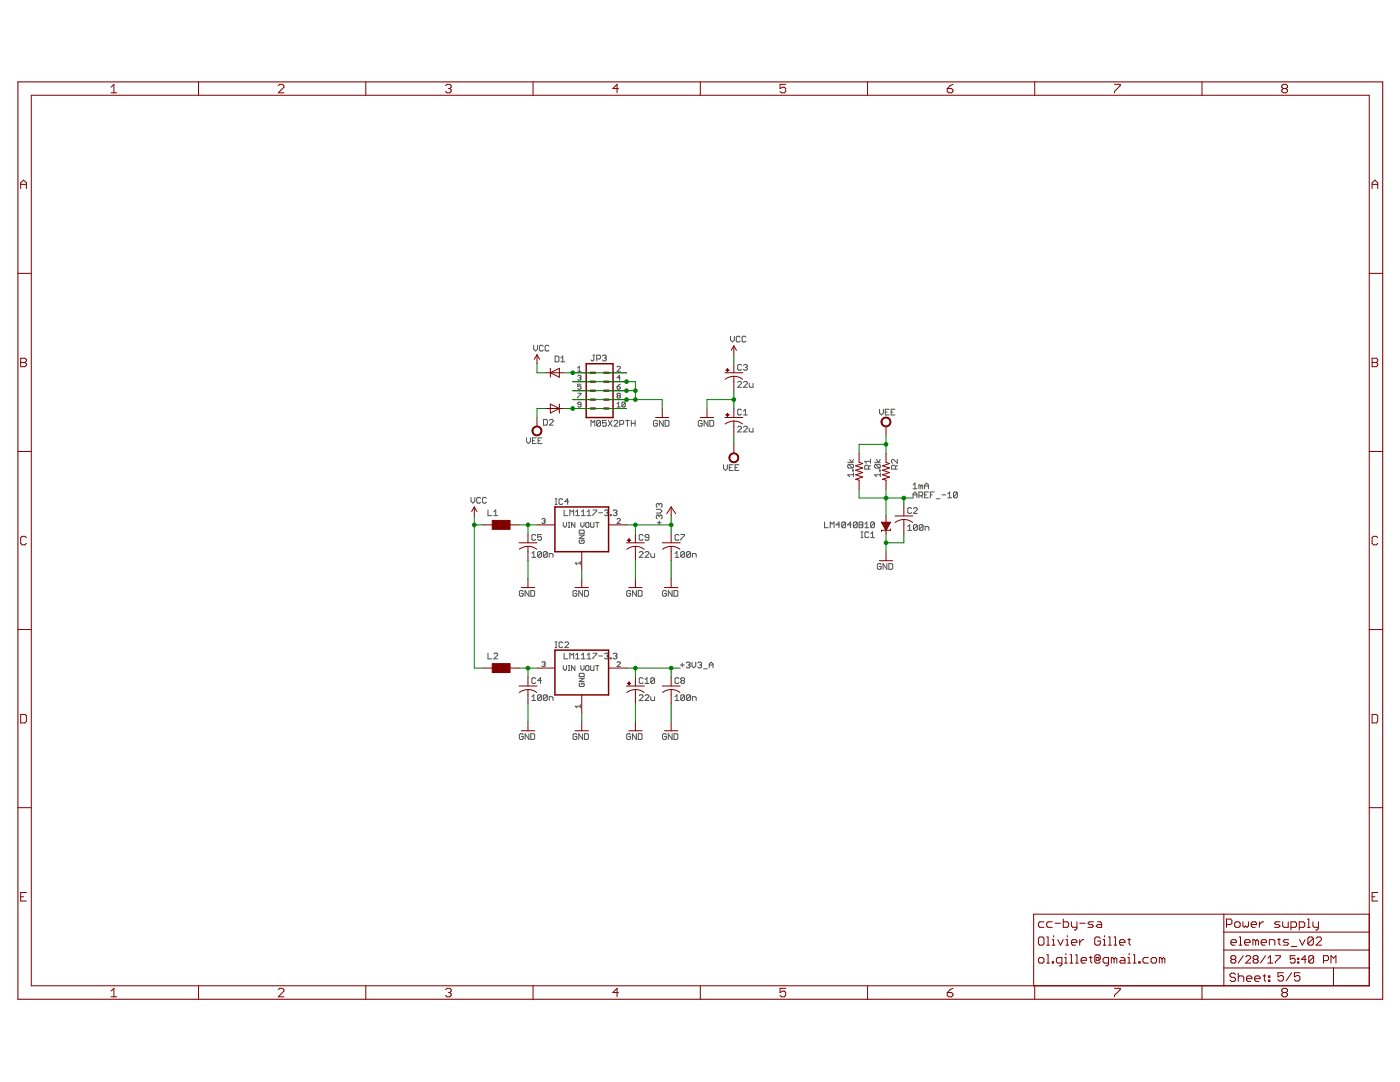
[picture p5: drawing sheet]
<svg xmlns="http://www.w3.org/2000/svg" width="279mm" height="216mm" viewBox="0 0 279 216" stroke-linecap="round" stroke-linejoin="round" font-family="sans-serif">
<g fill="none" stroke="#505050" stroke-width=".2">
<path d="M106.5 68.9v.8l.4 .3 .4-.3v-.8M108.4 69.1l-.2-.2h-.4l-.1 .2v.7l.1 .2h.4l.2-.2M109.6 69.1l-.2-.2h-.4l-.2 .2v.7l.2 .2h.4l.2-.2M110.8 71.1h.6l.1 .1v.8l-.1 .2h-.6zM111.9 72.2h.8M111.9 71.4l.4-.3v1.1M115.3 78.5h.7l-.7 .9M115.3 73.4l.3-.3v1M115.3 75.1l.2-.2h.3l.2 .2-.2 .3M115.3 74.1h.7M115.6 75.4h.2M115.8 75.4l.2 .1-.2 .4-.5-.2"/>
<path d="M116 76.7h-.7v.5l.5-.2 .2 .2v.3l-.2 .2h-.3l-.2-.2M118.3 70.9h.4M118.5 70.9v.9l-.2 .2-.4-.2M119.1 71.6h.6l.1-.2v-.3l-.1-.2h-.6v1.1M120.2 71.1l.2-.2h.4l.2 .2-.2 .3M120.6 71.4h.2M120.8 71.4l.2 .2-.2 .4h-.4l-.2-.2M123.1 77.2h.5l.2 .3-.2 .2h-.3zM123.1 73.3l.2-.2h.3l.2 .2v.1l-.7 .7h.7M123.3 79l-.2-.2 .2-.3 .5 .1-.2 .4M123.3 79l-.2 .1 .2 .3h.3l.2-.1-.2-.3M123.3 79h.3"/>
<path d="M123.8 76.7l-.7 .5M123.8 75.4h-.7l.5-.5v1M145.8 67.1v.8l.4 .3 .4-.3v-.8M147.2 76.3l.2-.2h.4l.2 .2v.2l-.8 .8h.8M147.7 67.3l-.2-.2h-.4l-.2 .2v.8l.2 .1h.4l.2-.1M148 72.9l-.2-.2h-.4l-.2 .2v.8l.2 .2h.4l.2-.2M148.4 76.3l.2-.2h.3l.2 .2v.2l-.7 .8h.7M148.4 72.9l.2-.2h.3l.2 .2-.2 .4M148.8 73.3h.1M148.9 67.3l-.2-.2h-.4l-.2 .2v.8l.2 .1h.4l.2-.1M148.9 73.3l.2 .2-.2 .4h-.3l-.2-.2M149.5 76.5v.6l.2 .2h.6v-.8"/>
<path d="M94 99.3v.7l.4 .4 .4-.4v-.7M95.9 99.4l-.2-.1h-.4l-.2 .1v.8l.2 .2h.4l.2-.2M97.1 99.4l-.2-.1h-.4l-.2 .1v.8l.2 .2h.4l.2-.2M105.1 87.4v.7l.4 .4 .4-.4v-.7M106.3 87.9h.3M107 87.4h-.7v1.1h.7M107.4 87.9h.4M108.2 87.4h-.8v1.1h.8M108.5 83.7h.6l.1 .2v.7l-.1 .2h-.6zM109.6 83.9l.2-.2h.4l.2 .2v.2l-.8 .7h.8M110.8 99.5h.4M111 99.5v1.1"/>
<path d="M112.3 99.7l-.2-.2h-.3l-.2 .2v.8l.2 .1h.3l.2-.1M116 80.7h-.5l-.2-.1 .2-.4h.3l.2 .2v.7l-.2 .1-.5-.1M117.9 85v-1.1l.4 .4 .4-.4v1.1M119.8 84.1v.8l-.1 .1h-.4l-.2-.1M119.8 84.1l-.1-.2h-.4l-.2 .2v.8M119.8 84.1l-.7 .8M121 83.9h-.8v.6l.4-.2 .4 .2v.4l-.2 .1h-.4l-.2-.1M121.4 83.9l.8 1.1M122.2 83.9l-.8 1.1M122.5 84.1l.2-.2h.4l.2 .2v.2l-.8 .7h.8M123.1 80.6l.4-.4v1M123.1 81.2h.7"/>
<path d="M123.7 84.7h.6l.2-.2v-.4l-.2-.2h-.6v1.1M124.8 80.4v.7l-.2 .1-.5-.1M124.8 80.4l-.2-.2h-.3l-.2 .2v.7M124.8 80.4l-.7 .7M124.8 83.9h.8M125.2 83.9v1.1M126 84.5h.7M126 83.9v1.1M126.7 83.9v1.1M131.2 84.1l-.2-.2h-.4l-.2 .2v.8l.2 .1h.4l.2-.1v-.4h-.4M132.4 83.9v1.1l-.8-1.1v1.1M132.7 83.9h.6l.2 .2v.8l-.2 .1h-.6z"/>
<path d="M140.1 84.1l-.2-.2h-.3l-.2 .2v.8l.2 .1h.3l.2-.1v-.4h-.4M141.3 83.9v1.1l-.8-1.1v1.1M141.7 83.9h.5l.2 .2v.8l-.2 .1h-.5zM144.4 92.7v.8l.4 .4 .4-.4v-.8M145.5 93.3h.4M146.3 92.7h-.8v1.2h.8M146.7 93.3h.4M147.2 85.2l.2-.2h.4l.2 .2v.2l-.8 .8h.8M147.5 92.7h-.8v1.2h.8M148 81.9l-.2-.2h-.4l-.2 .2v.7l.2 .2h.4l.2-.2M148.4 82.8h.7M148.4 85.2l.2-.2h.3l.2 .2v.2l-.7 .8h.7"/>
<path d="M148.4 82l.4-.3v1.1M149.5 85.4v.6l.2 .2h.6v-.8M169.2 92.2h1.1M169.4 92.6l-.2 .2v.4l.2 .2h.7M169.4 92.6h.7l.2 .2v.4l-.2 .2M169.4 92.6l.7 .8M169.6 91.7l.3 .5 .4-.5M170.1 93.8h.2v.2h-.2zM170.3 94.7h-1.1l.4 .4M170.3 94.4v.7M173.3 93.6v-.6l-.2-.2h-.3l-.2 .2v.6h1.1M173.7 92.8l-.4 .4"/>
<path d="M173.7 92.1h-1.1l.4 .3M173.7 91.7v.7M174.5 92.2h1.2M174.7 92.6l-.2 .2v.4l.2 .2h.8M174.7 92.6h.8l.2 .2v.4l-.2 .2M174.7 92.6l.8 .8M174.9 91.7l.4 .5 .4-.5M175.5 93.8h.2v.2h-.2zM175.5 81.7v.7l.4 .4 .4-.4v-.7M175.7 94.7h-1.2l.4 .4M175.7 94.4v.7M176.7 82.2h.4"/>
<path d="M177.4 81.7h-.7v1.1h.7M177.8 82.2h.4M178.6 81.7h-.8v1.1h.8M178.7 93.6v-.6l-.2-.2h-.4l-.2 .2v.6h1.2M179.1 91.7v.7l-.8-.7h-.2l-.2 .2v.3l.2 .2M179.1 92.8l-.4 .4M182.2 96.8l.4-.4v1.1M182.2 97.5h.8M182.2 99.3v-.7l.4-.4 .4 .4v.7M182.2 98.7h.8M183.4 98.9h.6l.1-.2v-.3l-.1-.2h-.6v1.1M183.8 97l-.4-.2v.7"/>
<path d="M183.8 97v.5M183.8 97l.2-.2 .1 .2v.5M183.8 98.9l.3 .4M184.5 97.5v-.7l.4-.4 .4 .4v.7M184.5 97h.8M184.5 98.7h.4M185.3 98.2h-.8v1.1h.8M185.7 98.7h.4M186.5 98.2h-.8v1.1M186.8 99.5h.8M188 98.7h.7M189.1 98.6l.4-.4v1.1"/>
<path d="M189.1 99.3h.8M191.1 98.4l-.2-.2h-.4l-.2 .2v.7M191.1 98.4v.7l-.2 .2h-.4l-.2-.2M191.1 98.4l-.8 .7M97.4 101.7v1.2h.7M98.6 102.9h.7M98.6 102.1l.3-.4v1.2M104.4 118l-.2-.2h-.4l-.1 .2v.8l.1 .2h.4l.2-.2v-.4h-.4M105.6 117.8v1.2l-.8-1.2v1.2M105.9 117.8h.6l.2 .2v.8l-.2 .2h-.6zM106.2 111.2h.7M106.2 110.4l.3-.3v1.1"/>
<path d="M106.9 106.8l-.2-.1h-.4l-.1 .1v.8l.1 .2h.4l.2-.2M108.1 110.3v.7l-.2 .2h-.4l-.2-.2M108.1 110.3l-.2-.2h-.4l-.2 .2v.7M108.1 106.7h-.8v.5l.4-.2 .4 .2v.4l-.2 .2h-.4l-.2-.2M108.1 110.3l-.8 .7M108.1 103.6l.2-.1h.3l.2 .1-.2 .3M108.5 103.9h.1M108.6 103.9l.2 .2-.2 .3h-.3l-.2-.1M109.2 110.3v.7l-.2 .2h-.4l-.2-.2M109.2 110.3l-.2-.2h-.4l-.2 .2v.7M109.2 110.3l-.8 .7M109.6 111.2v-.8h.6l.2 .2v.6"/>
<path d="M110.8 100.6h.4M112.4 104.2v.7l.4 .3 .3-.3v-.7M112.6 101.8v1.1h.7M113.4 105.2h.3M113.4 104.2h.3M113.5 100.1h-.8l.6-.6v1.1M113.6 104.2v1M113.7 102.9v-1.1l.4 .3 .4-.3v1.1M114.7 104.2v1l-.6-1v1M114.9 102.9h.7M114.9 102.1l.4-.3v1.1M115.1 118l-.2-.2h-.3l-.2 .2v.8l.2 .2h.3l.2-.2v-.4h-.4"/>
<path d="M115.6 106.8h1l-1 .6h1M115.8 107.8l-.2 .1v.3l.2 .2h.6l.2-.2v-.3l-.2-.1h-.3v.3M115.8 105.8h.6l.2 .1v.5h-1v-.5zM115.8 112.4h-1l.3 .3M115.8 112v.7M115.9 104.2v.7l.3 .3 .4-.3v-.7M116 102.9h.8M116 102.1l.4-.3v1.1M116.3 117.8v1.2l-.8-1.2v1.2M116.7 117.8h.5l.2 .2v.8l-.2 .2h-.5zM116.9 104.4l.2-.2h.3l.1 .2v.7l-.1 .1-.5-.1zM117.2 102.9h.7"/>
<path d="M117.2 102.1l.4-.3v1.1M117.9 104.2v.9l.1 .1 .5-.1v-.9M118.3 101.8h.8v.2l-.8 .7v.2M118.9 104.2h.6M119.2 104.2v1M119.5 102.3h.7M120.6 102l.2-.2h.4l.2 .2-.2 .3M121 102.3h.2M121.2 102.3l.2 .2-.2 .4h-.4l-.2-.2M121.8 102.7h.2v.2h-.2zM122.4 102l.2-.2h.3l.2 .2-.2 .3M122.7 102.3h.2"/>
<path d="M122.9 102.3l.2 .2-.2 .4h-.3l-.2-.2M123.1 103.6l.2-.1h.3l.2 .1-.7 .8h.7M125.8 118l-.2-.2h-.3l-.2 .2v.8l.2 .2h.3l.2-.2v-.4h-.3M127 117.8v1.2l-.8-1.2v1.2M127.4 117.8h.6l.1 .2v.8l-.1 .2h-.6zM127.6 110.3l.2-.2h.3l.2 .2v.1l-.7 .8h.7M128.3 106.8l-.2-.1h-.3l-.2 .1v.8l.2 .2h.3l.2-.2M128.7 110.3l.2-.2h.4l.2 .2v.1l-.8 .8h.8M129.5 107.2h-.6l-.2-.2 .2-.3h.4l.2 .1v.8l-.2 .2h-.4l-.2-.2M129.9 110.4v.6l.2 .2h.5v-.8M131 101.6h.7l.4 .4-.4 .4h-.7M131.2 104.3h.7"/>
<path d="M131.6 100.6v.2M131.6 103v.1M131.6 103.9v.8M131.6 103l-.2-.2-.4 .2v.3l.2 .2M131.6 100.6l-.2-.1-.4 .1v.4l.2 .2M131.6 103l.1-.2 .4 .2v.3l-.2 .2M131.6 100.6l.1-.1 .4 .1v.4l-.2 .2M133 118l-.2-.2h-.4l-.2 .2v.8l.2 .2h.4l.2-.2v-.4h-.4M134.1 117.8v1.2l-.7-1.2v1.2M134.5 117.8h.6l.2 .2v.8l-.2 .2h-.6zM134.7 111.2h.8M134.7 110.4l.4-.3v1.1"/>
<path d="M135.5 106.8l-.2-.1h-.4l-.2 .1v.8l.2 .2h.4l.2-.2M135.9 106.7h.7v.1l-.7 .8v.2M136.6 110.3v.7l-.2 .2h-.3l-.2-.2M136.6 110.3l-.2-.2h-.3l-.2 .2v.7M136.6 110.3l-.7 .7M137.8 110.3v.7l-.2 .2h-.4l-.2-.2M137.8 110.3l-.2-.2h-.4l-.2 .2v.7M137.8 110.3l-.8 .7M138.2 111.2v-.8h.5l.2 .2v.6M164.5 104.2v1.1h.8M165.7 105.3v-1.1l.4 .3 .4-.3v1.1M167.6 104.7h-.7l.5-.5v1.1"/>
<path d="M168.8 104.4v.7l-.2 .2h-.4l-.2-.2M168.8 104.4l-.2-.2h-.4l-.2 .2v.7M168.8 104.4l-.8 .7M169.9 104.7h-.8l.6-.5v1.1M171.1 104.4v.7l-.2 .2h-.4l-.2-.2M171.1 104.4l-.2-.2h-.4l-.2 .2v.7M171.1 104.4l-.8 .7M171.4 104.2h.6l.2 .2-.2 .3 .2 .4-.2 .2h-.6zM171.4 104.7h.6M171.8 107.3h.4M171.8 106.1h.4M172 106.1v1.2"/>
<path d="M172.6 105.3h.8M172.6 104.5l.4-.3v1.1M173.4 106.3l-.2-.2h-.4l-.2 .2v.8l.2 .2h.4l.2-.2M173.8 107.3h.7M173.8 106.5l.3-.4v1.2M174.5 104.4v.7l-.2 .2h-.4l-.1-.2M174.5 104.4l-.2-.2h-.4l-.1 .2v.7M174.5 104.4l-.7 .7M175.9 112.6l-.2-.1h-.4l-.2 .1v.8l.2 .2h.4l.2-.2v-.4h-.4M177 112.5v1.1l-.8-1.1v1.1M177.4 112.5h.6l.2 .1v.8l-.2 .2h-.6zM181.2 105.1l.3-.4v1.1"/>
<path d="M181.2 105.8h.7M181.9 101.5l-.2-.2h-.3l-.2 .2v.8l.2 .1h.3l.2-.1M182.3 101.5l.2-.2h.4l.2 .2v.2l-.8 .7h.8M183.1 104.9v.7l-.2 .2h-.4l-.2-.2M183.1 104.9l-.2-.2h-.4l-.2 .2v.7M183.1 104.9l-.8 .7M184.2 104.9v.7l-.2 .2h-.4l-.1-.2M184.2 104.9l-.2-.2h-.4l-.1 .2v.7M184.2 104.9l-.7 .7M184.6 105.8v-.7h.6l.2 .2v.5M97.4 130.3v1.2h.7M98.6 130.5l.1-.2h.4l.2 .2v.2l-.7 .8h.7"/>
<path d="M106.2 139l.3-.4v1.2M106.2 139.8h.7M106.9 135.4l-.2-.2h-.4l-.1 .2v.8l.1 .2h.4l.2-.2M108.1 138.8l-.2-.2h-.4l-.2 .2v.8M108.1 138.8v.8l-.2 .2h-.4l-.2-.2M108.1 138.8l-.8 .8M108.1 135.8h-.8l.6-.6v1.2M108.1 132.2l.5-.2 .2 .2-.2 .3M108.5 132.5h.1M108.6 132.5l.2 .2-.2 .3h-.3l-.2-.2M109.2 138.8v.8l-.2 .2h-.4l-.2-.2M109.2 138.8l-.2-.2h-.4l-.2 .2v.8"/>
<path d="M109.2 138.8l-.8 .8M109.6 139.8v-.8h.6l.2 .2v.6M110.8 129.2h.4M110.8 128.1h.4M111 128.1v1.1M112.3 128.3l-.2-.2h-.3l-.2 .2v.7l.2 .2h.3l.2-.2M112.4 132.8v.7l.4 .3 .3-.3v-.7M112.6 130.3v1.2h.7M112.7 128.3l.2-.2h.4l.2 .2v.2l-.8 .7h.8M113.4 133.8h.3M113.4 132.8h.3M113.6 132.8v1"/>
<path d="M113.7 131.5v-1.2l.4 .4 .4-.4v1.2M114.7 132.8v1l-.6-1v1M114.9 130.7l.4-.4v1.2M114.9 131.5h.7M115.6 135.3h1l-1 .7h1M115.8 134.3h.6l.2 .2v.5h-1v-.5zM115.8 136.3l-.2 .2v.3l.2 .2h.6l.2-.2v-.3l-.2-.2h-.3v.4M115.9 132.8v.7l.3 .3 .4-.3v-.7M116 130.7l.4-.4v1.2M116 131.5h.8M117.1 132.8h.3l.1 .2v.6l-.1 .2-.5-.2v-.6zM117.2 130.7l.4-.4v1.2"/>
<path d="M117.2 131.5h.7M117.9 132.8v.8l.1 .2 .5-.2v-.8M118.3 130.3h.8v.2l-.8 .8v.2M118.9 132.8h.6M119.2 132.8v1M119.5 130.9h.7M120.6 130.5l.2-.2h.4l.2 .2-.2 .4M121 130.9h.2M121.2 130.9l.2 .2-.2 .4h-.4l-.2-.2M121.8 131.3h.2v.2h-.2zM122.4 130.5l.2-.2h.3l.2 .2-.2 .4M122.7 130.9h.2"/>
<path d="M122.9 130.9l.2 .2-.2 .4h-.3l-.2-.2M123.1 132.2l.2-.2 .5 .2v.2l-.7 .6h.7M127.6 138.8l.2-.2h.3l.2 .2v.2l-.7 .8h.7M128.3 135.4l-.2-.2h-.3l-.2 .2v.8l.2 .2h.3l.2-.2M128.7 138.8l.2-.2h.4l.2 .2v.2l-.8 .8h.8M128.7 136.4h.8M128.7 135.6l.4-.4v1.2M129.9 139v.6l.2 .2h.5v-.8M130.6 135.4l-.1-.2h-.4l-.2 .2v.8M130.6 135.4v.8l-.1 .2h-.4l-.2-.2M130.6 135.4l-.7 .8M134.7 139l.4-.4v1.2"/>
<path d="M134.7 139.8h.8M135.5 135.4l-.2-.2h-.4l-.2 .2v.8l.2 .2h.4l.2-.2M135.8 132.7h.7M136.1 135.8l-.2-.2 .2-.4h.3l.2 .2-.2 .4M136.1 135.8l-.2 .2 .2 .4h.3l.2-.2-.2-.4M136.1 135.8h.3M136.2 132.3v.8M136.6 138.8l-.2-.2h-.3l-.2 .2v.8M136.6 138.8l-.7 .8M136.6 138.8v.8l-.2 .2h-.3l-.2-.2M136.9 132.3l.2-.2h.4l.2 .2-.2 .4M137.3 132.7h.2"/>
<path d="M137.5 132.7l.2 .2-.2 .4h-.4l-.2-.2M137.8 138.8v.8l-.2 .2h-.4l-.2-.2M137.8 138.8l-.2-.2h-.4l-.2 .2v.8M137.8 138.8l-.8 .8M138.1 132.1v.8l.4 .4 .4-.4v-.8M138.2 139.8v-.8h.5l.2 .2v.6M139.3 132.3l.1-.2h.4l.2 .2-.2 .4M139.6 132.7h.2M139.8 132.7l.2 .2-.2 .4h-.4l-.1-.2M140.4 133.5h.8M141.5 132.7h.8M141.5 133.3v-.8l.4-.4 .4 .4v.8"/>
<path d="M104.4 146.6l-.2-.2h-.4l-.1 .2v.8l.1 .2h.4l.2-.2v-.4h-.4M105.6 146.4v1.2l-.8-1.2v1.2M105.9 146.4h.6l.2 .2v.8l-.2 .2h-.6zM115.1 146.6l-.2-.2h-.3l-.2 .2v.8l.2 .2h.3l.2-.2v-.4h-.4M115.8 140.6v.6M115.8 140.9h-1l.3 .3M116.3 146.4v1.2l-.8-1.2v1.2M116.7 146.4h.5l.2 .2v.8l-.2 .2h-.5zM125.8 146.6l-.2-.2h-.3l-.2 .2v.8l.2 .2h.3l.2-.2v-.4h-.3M127 146.4v1.2l-.8-1.2v1.2M127.4 146.4h.6l.1 .2v.8l-.1 .2h-.6zM133 146.6l-.2-.2h-.4l-.2 .2v.8l.2 .2h.4l.2-.2v-.4h-.4"/>
<path d="M134.1 146.4v1.2l-.7-1.2v1.2M134.5 146.4h.6l.2 .2v.8l-.2 .2h-.6z"/>
</g>
<g fill="none" stroke="#800000" stroke-width=".2">
<path d="M6.2 19h267.1v177.7h-267.1zM22.2 17.4l.5-.6v1.7M22.2 18.5h1.1M39.6 16.3v2.7M55.5 17.1l.3-.3h.6l.3 .3v.3l-1.2 1.1h1.2M73 16.3v2.7M88.9 17.1l.3-.3h.6l.2 .3v.3l-.2 .3M89.5 17.7h.3M89.8 17.7l.2 .2v.3l-.2 .3h-.6l-.3-.3M106.4 16.3v2.7M123.4 17.7h-1.1l.8-.9v1.7M139.8 16.3v2.7"/>
<path d="M156.8 16.8h-1.1v.9l.5-.3h.3l.3 .3v.5l-.3 .3h-.5l-.3-.3M173.1 16.3v2.7M189 17.7h.9l.3 .2v.3l-.3 .3h-.6l-.3-.3zM190.2 16.8l-.6 .3-.6 .6M206.5 16.3v2.7M222.4 16.8h1.2v.3l-1.2 1.1v.3M239.9 16.3v2.7M256.1 17.7l-.3-.3v-.3l.3-.3h.5l.3 .3v.3l-.3 .3M256.1 17.7l-.3 .2v.3l.3 .3h.5l.3-.3v-.3l-.3-.2M256.1 17.7h.5M4.1 37.6v-1.1l.6-.6 .6 .6v1.1M4.1 36.8h1.2"/>
<path d="M273.8 36.8h1.2M273.8 37.6v-1.1l.6-.6 .6 .6v1.1M3.6 54.5h2.6M273.3 54.5h2.6M4.1 71.5h.9l.3 .3v.2l-.3 .3 .3 .3v.3l-.3 .3h-.9zM4.1 72.3h.9M107.2 70.8l.5 .9M107.2 70.8l-.6 .9M107.2 70.8v1.8M108.9 74.4h3.6M109.8 74.4l1.8-.9v1.8zM109.8 73.5v1.8"/>
<path d="M114.3 74.4h3.6M114.3 79.7h3.6M114.3 78h3.6M114.3 76.2h3.6M121.5 74.4h3.5M121.5 79.7h3.5M121.5 78h3.5M121.5 76.2h3.5M144.7 74.4h3.6M146.5 75.1a2.81 2.81 0 0 1 1.7 .6M146.5 75.1l-1 .1-.8 .5M146.5 69v1.8"/>
<path d="M146.5 72.6v1.8M146.5 75.1v2.9M146.5 69l.5 .9M146.5 69l-.6 .9M273.8 71.5h.9l.3 .3v.2l-.3 .3 .3 .3v.3l-.3 .3h-.9zM273.8 72.3h.9M3.6 90.1h2.6M107.2 83.3v1.8M108.9 81.5h3.6M109.8 80.6l1.8 .9-1.8 .9zM111.6 80.6v1.8M114.3 81.5h3.6"/>
<path d="M121.5 81.5h3.5M130.8 83.3h2.7M132.2 81.5v1.8M139.8 83.3h2.6M141.1 81.5v1.8M144.7 83.3h3.6M146.5 84a2.81 2.81 0 0 1 1.7 .6M146.5 84l-1 .2-.8 .4M146.5 81.5v1.8M146.5 84v2.9M146.5 88.7v1.7M171.4 90.4v1.8l.8 .3-1.4 .4 1.4 .5-1.4 .4 1.4 .5-1.4 .4 1.4 .5-1.4 .4 .6 .2v1.8"/>
<path d="M176.8 85.1v1.8M176.8 90.4v1.8l.7 .3-1.4 .4 1.4 .5-1.4 .4 1.4 .5-1.4 .4 1.4 .5-1.4 .4 .7 .2v1.8M273.3 90.1h2.6M5.3 107.3l-.3-.3h-.6l-.3 .3v1.1l.3 .3h.6l.3-.3M94.7 101.2l.5 .9M94.7 101.2l-.6 .9M94.7 101.2v1.8M96.4 104.7h1.8M101.8 104.7h1.8M103.6 108.3h3.6M104 117.2h2.7M105.4 109a2.81 2.81 0 0 1 1.7 .6"/>
<path d="M105.4 109l-.9 .2-.9 .4M105.4 106.5v1.8M105.4 109v2.9M105.4 115.4v1.8M107.2 104.7h3.5M114.7 117.2h2.7M116.1 110.1v3.6M116.1 115.4v1.8M121.5 104.7h3.5M125 108.3h3.6M125.5 117.2h2.6M126.8 109a2.81 2.81 0 0 1 1.8 .6"/>
<path d="M126.8 109l-.9 .2-.8 .4M126.8 106.5v1.8M126.8 109v2.9M126.8 115.4v1.8M132.2 108.3h3.5M132.6 117.2h2.7M133.9 109a2.81 2.81 0 0 1 1.8 .6M133.9 109l-.9 .2-.8 .4M133.9 101.2v1.8M133.9 106.5v1.8M133.9 109v2.9M133.9 115.4v1.8"/>
<path d="M133.9 101.2l1 1.3M133.9 101.2l-.8 1.3M175.5 111.9h2.7M175.9 104.2h1.8l-.9 1.6zM176 104.3h1.7M176.1 104.5h1.5M176.1 104.6h1.4M176.2 104.8h1.2M176.3 104.9h1M176.4 105.1h.8M176.5 105.2h.7M176.6 105.3h.5"/>
<path d="M176.6 105.5h.4M176.7 105.6h.2M176.8 105.8h.1M176.8 103v3.5M176.8 110.1v1.8M177.7 105.5v.3h-1.8v.3M178.6 103h3.6M180.4 103.7a2.81 2.81 0 0 1 1.7 .5M180.4 103.7l-.9 .1-.9 .4M180.4 101.2v1.8M180.4 103.7v2.8M275 107.3l-.3-.3h-.6l-.3 .3v1.1l.3 .3h.6l.3-.3"/>
<path d="M3.6 125.6h2.6M96.4 133.3h1.8M101.8 133.3h1.8M103.6 136.9h3.6M105.4 137.6a2.81 2.81 0 0 1 1.7 .6M105.4 137.6l-.9 .2-.9 .4M105.4 135.1v1.8M105.4 137.6v2.9M107.2 133.3h3.5M116.1 138.7v3.5M121.5 133.3h3.5M125 136.9h3.6"/>
<path d="M126.8 137.6a2.81 2.81 0 0 1 1.8 .6M126.8 137.6l-.9 .2-.8 .4M126.8 135.1v1.8M126.8 137.6v2.9M132.2 136.9h3.5M133.9 137.6a2.81 2.81 0 0 1 1.8 .6M133.9 137.6l-.9 .2-.8 .4M133.9 135.1v1.8M133.9 137.6v2.9M273.3 125.6h2.6M4.1 142.6h.9l.3 .2v1.2l-.3 .3h-.9zM104 145.8h2.7"/>
<path d="M105.4 144v1.8M114.7 145.8h2.7M116.1 144v1.8M125.5 145.8h2.6M126.8 144v1.8M132.6 145.8h2.7M133.9 144v1.8M273.8 142.6h.9l.3 .2v1.2l-.3 .3h-.9zM3.6 161.2h2.6M4.1 178.9h.6M5.3 178.1h-1.2v1.7h1.2M273.3 161.2h2.6"/>
<path d="M273.8 178.9h.6M275 178.1h-1.2v1.7h1.2M22.2 197.8l.5-.6v1.7M22.2 198.9h1.1M39.6 196.7v2.7M55.5 197.5l.3-.3h.6l.3 .3v.3l-1.2 1.1h1.2M73 196.7v2.7M88.9 197.5l.3-.3h.6l.2 .3v.3l-.2 .3M89.5 198.1h.3M89.8 198.1l.2 .2v.3l-.2 .3h-.6l-.3-.3M106.4 196.7v2.7M123.4 198.1h-1.1l.8-.9v1.7"/>
<path d="M139.8 196.7v2.7M156.8 197.2h-1.1v.9l.8-.3 .3 .3v.5l-.3 .3h-.5l-.3-.3M173.1 196.7v2.7M189 198.1h.9l.3 .2v.3l-.3 .3h-.6l-.3-.3zM190.2 197.2l-.6 .3-.6 .6M206.5 196.7v2.7M207.5 187h.6l.2 .2v1.1l-.2 .3h-.6l-.3-.3v-1.1zM207.5 191.1h.6l.2 .2v.6l-.2 .3h-.6l-.3-.3v-.6zM208.3 183.9h-.8l-.3 .3v.6l.3 .2h.8M208.9 187h.3v1.6M208.9 188.6h.5M208.9 190.5h.3v1.7"/>
<path d="M208.9 192.2h.5M210 183.9h-.8l-.3 .3v.6l.3 .2h.8M210 188.6h.5M210 187.5h.3v1.1M210 191.9h.3v.3h-.3zM210.3 186.7v.3M210.5 184.2h1.1M211.1 187.5l.5 1.1 .6-1.1M211.9 192.2h-.8l-.3-.3v-.6l.3-.2h.8v1.3l-.3 .3h-.2M212.2 183.4v1.6h.8l.3-.2v-.6l-.3-.3h-.8M212.5 192.2h.5M212.5 191.1h.2v1.1"/>
<path d="M212.7 188.6h.6M212.7 187.5h.3v1.1M212.7 190.2v.3M213 186.7v.3M213.6 190.5h.2v1.7M213.6 192.2h.5M213.8 183.9v.9l.3 .2h.8M213.8 188h1.1v-.2l-.2-.3h-.6l-.3 .3v.5l.3 .3h.6M214.7 190.5h.2v1.7M214.7 192.2h.5M214.9 183.9v1.4l-.2 .3h-.3M215.5 184.2h1.1"/>
<path d="M215.5 187.5v1.1M215.8 191.6h1.1v-.3l-.3-.2h-.6l-.2 .2v.6l.2 .3h.6M216.3 187.5h-.3l-.5 .5M217.4 191.1h.6M217.7 190.8v1.1l.3 .3M218.2 183.9h-.8l-.3 .3 .3 .3h.6l.2 .3-.2 .2h-.9M218.8 191.1h.5v.5h-.5zM219 183.9h.6l.3 .3v.8h-.9l-.2-.2 .2-.3h.9M219.3 191.6l.3-.3v-.5l-.3-.3h-.5l-.3 .3v1.1l.3 .3h.5l.3-.3M219.6 187.2l-.3-.2h-.5l-.3 .2v1.1l.3 .3h.5l.3-.3v-.5h-.6M220.1 188.6h.6M220.1 187.5h.3v1.1"/>
<path d="M220.4 186.7v.3M221.2 187h.3v1.6M221.2 188.6h.6M221.2 192.2h-.8l-.3-.3v-.6l.3-.2h.8v1.3l-.2 .3h-.3M222.3 187h.3v1.6M222.3 188.6h.6M222.3 191.3l-.2-.2h-.3v1.1M222.3 191.3l.3-.2 .3 .2v.9M222.3 191.3v.9M222.4 197.2h1.2v.3l-1.2 1.1v.3M223.4 188h1.1v-.2l-.3-.3h-.5l-.3 .3v.5l.3 .3h.5M223.7 191.1h.5l.3 .2v.9h-.8l-.3-.3 .3-.3h.8"/>
<path d="M225.1 187.5h.5M225.1 191.1h.2v1.1M225.1 192.2h.5M225.3 187.2v1.1l.3 .3M225.3 190.2v.3M226.2 192.2h.5M226.2 190.5h.2v1.7M227.3 191.9h.2v.3h-.2zM229.2 191.1h-.8l-.3 .2v.6l.3 .3h.8M230 191.1h.5l.3 .2v.6l-.3 .3h-.5l-.3-.3v-.6zM231.9 191.3l-.3-.2h-.2v1.1M231.9 191.3v.9"/>
<path d="M231.9 191.3l.3-.2 .3 .2v.9M239.9 196.7v2.7M244.2 193.1h29.1M244.2 182.4v14.3M244.2 189.6h29.1M244.2 186h29.1M244.8 184.5h.8l.3-.3v-.5l-.3-.3h-.8v1.6M245.7 188h1v-.2l-.2-.3h-.6l-.2 .3v.5l.2 .3h.6M245.9 191.4l-.3 .3v.2l.3 .3h.5l.2-.3v-.2l-.2-.3M245.9 191.4l-.3-.2v-.3l.3-.2h.5l.2 .2v.3l-.2 .2M245.9 191.4h.5M246.6 194.5l-.3-.3h-.6l-.2 .3v.2l.2 .3h.6l.3 .3v.3l-.3 .2h-.6l-.2-.2"/>
<path d="M246.7 183.9h.5l.3 .3v.6l-.3 .2h-.5l-.3-.2v-.6zM247.1 195l.3-.3h.5l.3 .3v.8M247.1 194.2v1.6M247.3 187h.3v1.6M247.3 188.6h.5M248.1 183.9v.9l.2 .2 .3-.2 .3 .2 .3-.2v-.9M248.1 190.7l-1 1.5M248.4 188h1.1v-.2l-.3-.3h-.5l-.3 .3v.5l.3 .3h.5M248.6 190.9l.3-.2h.4l.3 .2v.3l-1 1h1M248.8 195.3h1.1v-.3l-.3-.3h-.6l-.2 .3v.6l.2 .2h.6M249.7 184.5h1.1v-.3l-.3-.3h-.5l-.3 .3v.6l.3 .2h.5M250.3 191.4l-.2 .3v.2l.2 .3h.5l.3-.3v-.2l-.3-.3"/>
<path d="M250.3 191.4l-.2-.2v-.3l.2-.2h.5l.3 .2v.3l-.3 .2M250.3 191.4h.5M250.4 195.3h1.1v-.3l-.3-.3h-.5l-.3 .3v.6l.3 .2h.5M250.6 187.8l-.3-.3h-.3v1.1M250.6 187.8v.8M250.6 187.8l.3-.3 .2 .3v.8M251.3 183.9v1.1M251.7 188h1.1v-.2l-.3-.3h-.5l-.3 .3v.5l.3 .3h.5M252.1 194.7h.5M252.2 183.9h-.3l-.6 .6M252.3 194.5v1.1l.3 .2M252.6 190.7l-1 1.5"/>
<path d="M253 192.2h1M253 191.2l.5-.5v1.5M253.2 194.7h.2v.3h-.2zM253.2 195.6h.2v.2h-.2zM253.3 188.6v-1.1h.8l.3 .3v.8M254.5 190.7h1v.2l-1 1v.3M255 187.5h.5M255.2 187.2v1.1l.3 .3M255.5 183.9h-.9l-.2 .3 .2 .3h.6l.3 .3-.3 .2h-.8M256 183.9v.9l.3 .2h.8v-1.1M256.1 198.1l-.3 .2v.3l.3 .3h.5l.3-.3v-.3l-.3-.2M256.1 198.1l-.3-.3v-.3l.3-.3h.5l.3 .3v.3l-.3 .3"/>
<path d="M256.1 198.1h.5M256.1 194.1h-1.1v.8l.6-.3h.3l.2 .3v.6l-.2 .2h-.6l-.3-.2M257.2 187.5h-.9l-.2 .3 .2 .2h.6l.3 .3-.3 .3h-.8M257.6 185h.9l.2-.2v-.6l-.2-.3h-.9v1.7M257.7 188.9h1.1M257.8 194.1l-1.1 1.6M258.5 190.7h-1v.7l.5-.2h.2l.3 .2v.5l-.3 .3h-.5l-.2-.3M259 191.9h.2v.3h-.2zM259 191.2h.2v.2h-.2zM259.3 185h.8l.3-.2v-.6l-.3-.3h-.8v1.7M259.4 187.5l.5 1.1 .6-1.1M259.4 194.1h-1.1v.8l.6-.3h.2l.3 .3v.6l-.3 .2h-.5l-.3-.2"/>
<path d="M260.7 191.4h-1l.8-.7v1.5M260.9 185h.6M260.9 183.4h.3v1.6M262 183.9v.9l.3 .2h.8M262.1 187.2l-.3-.2h-.5l-.3 .2v1.1M262.1 187.2v1.1l-.3 .3h-.5l-.3-.3M262.1 187.2l-1.1 1.1M262.2 190.9v1l-.3 .3h-.5l-.2-.3M262.2 190.9l-.3-.2h-.5l-.2 .2v1M262.2 190.9l-1 1M262.7 187.2l.2-.2h.6l.2 .2v.3l-1 1.1h1M263.1 183.9v1.4l-.3 .3h-.2"/>
<path d="M264.1 191.7h.8l.2-.3v-.5l-.2-.2h-.8v1.5M265.6 192.2v-1.5l.5 .5 .5-.5v1.5M266.1 193.1v3.6M273.3 182.4h-67v14.3"/>
</g>
<g fill="#800000" stroke="#800000" stroke-width=".2">
<path d="M176 83.7a.99 .99 0 0 1 1.6-.1 .99 .99 0 0 1-.5 1.5 .99 .99 0 0 1-1.3-.9h.2a.8 .8 0 0 1 1.2-.7 .8 .8 0 0 1 .1 1.4 .8 .8 0 0 1-1.3-.5v-.2h-.2z" fill-rule="evenodd"/>
<path d="M106.3 85.4a.99 .99 0 0 1 1.6 0 .99 .99 0 0 1-.4 1.5 .99 .99 0 0 1-1.3-.9h.2a.8 .8 0 0 1 1.1-.7 .8 .8 0 0 1 .2 1.4 .8 .8 0 0 1-1.3-.5v-.2h-.2z" fill-rule="evenodd"/>
<path d="M145.8 90.6a.98 .98 0 0 1 1.5 .3 .98 .98 0 0 1-.6 1.4 .98 .98 0 0 1-1.2-1h.1a.81 .81 0 0 1 1.2-.7 .81 .81 0 0 1 .2 1.3 .81 .81 0 0 1-1.3-.3l-.1-.3h-.1z" fill-rule="evenodd"/>
</g>
<g fill="#800000" stroke="#800000" stroke-width=".2">
<path d="M144.9 73.8l.6 .1z"/>
<path d="M145.1 73.6l.1 .6z"/>
<path d="M144.9 82.7l.6 .1z"/>
<path d="M145.1 82.5l.1 .6z"/>
<path d="M125.2 107.8h.7z"/>
<path d="M125.5 107.5l.1 .6z"/>
<path d="M125.2 136.3l.7 .1z"/>
<path d="M125.5 136.1l.1 .6z"/>
<path d="M98.2 103.8h3.6v1.8h-3.6z"/>
<path d="M98.2 132.4h3.6v1.8h-3.6z"/>
</g>
<path d="M117 72.6h5.3v10.7h-5.3zM110.7 101.2h10.8v8.9h-10.8zM110.7 129.7h10.8v9h-10.8z" fill="none" stroke="#800000" stroke-width=".3"/>
<path d="M117.9 78h.9M117.9 79.7h.9M117.9 74.4h.9M117.9 76.2h.9M120.6 78h.9M120.6 79.7h.9M120.6 74.4h.9M120.6 76.2h.9M117.9 81.5h.9M120.6 81.5h.9" fill="none" stroke="#800000" stroke-width=".44"/>
<path d="M3.6 16.3h272.3v183.1h-272.3z" fill="none" stroke="#800000" stroke-width=".21"/>
<g fill="none" stroke="#008000" stroke-width=".2">
<path d="M107.2 72.6v1.8h1.7M112.5 74.4h12.5M114.3 76.2h12.5v3.5M114.3 78h12.5M114.3 79.7h17.9v1.8M146.5 79.7h-5.4v1.8M146.5 70.8v1.8M146.5 78v3.5M108.9 81.5h-1.7v1.8M112.5 81.5h12.5M146.5 86.9v1.8M171.4 97.6v1.8h10.8"/>
<path d="M176.8 86.9v3.5M176.8 97.6v5.4M176.8 88.7h-5.4v1.7M180.4 99.4v1.8M94.7 103v30.3h1.7M94.7 104.7h1.7M103.6 104.7h3.6M105.4 104.7v1.8M105.4 111.9v3.5M116.1 113.7v1.7M125 104.7h8.9M126.8 104.7v1.8"/>
<path d="M126.8 111.9v3.5M133.9 103v3.5M133.9 111.9v3.5M176.8 106.5v3.6M180.4 106.5v1.8h-3.6M103.6 133.3h3.6M105.4 133.3v1.8M125 133.3h10.7M126.8 133.3v1.8M133.9 133.3v1.8M105.4 140.5v3.5M116.1 142.2v1.8"/>
<path d="M126.8 140.5v3.5M133.9 140.5v3.5"/>
</g>
<g fill="#008000" stroke="#008000" stroke-width=".2">
<circle cx="176.8" cy="108.3" r=".36"/>
<circle cx="126.8" cy="78" r=".36"/>
<circle cx="126.8" cy="79.7" r=".36"/>
<circle cx="125" cy="79.7" r=".36"/>
<circle cx="125" cy="78" r=".36"/>
<circle cx="125" cy="76.2" r=".36"/>
<circle cx="146.5" cy="79.7" r=".36"/>
<circle cx="180.4" cy="99.4" r=".36"/>
<circle cx="176.8" cy="99.4" r=".36"/>
<circle cx="176.8" cy="88.7" r=".36"/>
<circle cx="94.7" cy="104.7" r=".36"/>
<circle cx="114.3" cy="74.4" r=".36"/>
<circle cx="114.3" cy="81.5" r=".36"/>
<circle cx="133.9" cy="104.7" r=".36"/>
<circle cx="126.8" cy="104.7" r=".36"/>
<circle cx="126.8" cy="133.3" r=".36"/>
<circle cx="133.9" cy="133.3" r=".36"/>
<circle cx="105.4" cy="133.3" r=".36"/>
<circle cx="105.4" cy="104.7" r=".36"/>
</g>
</svg>
